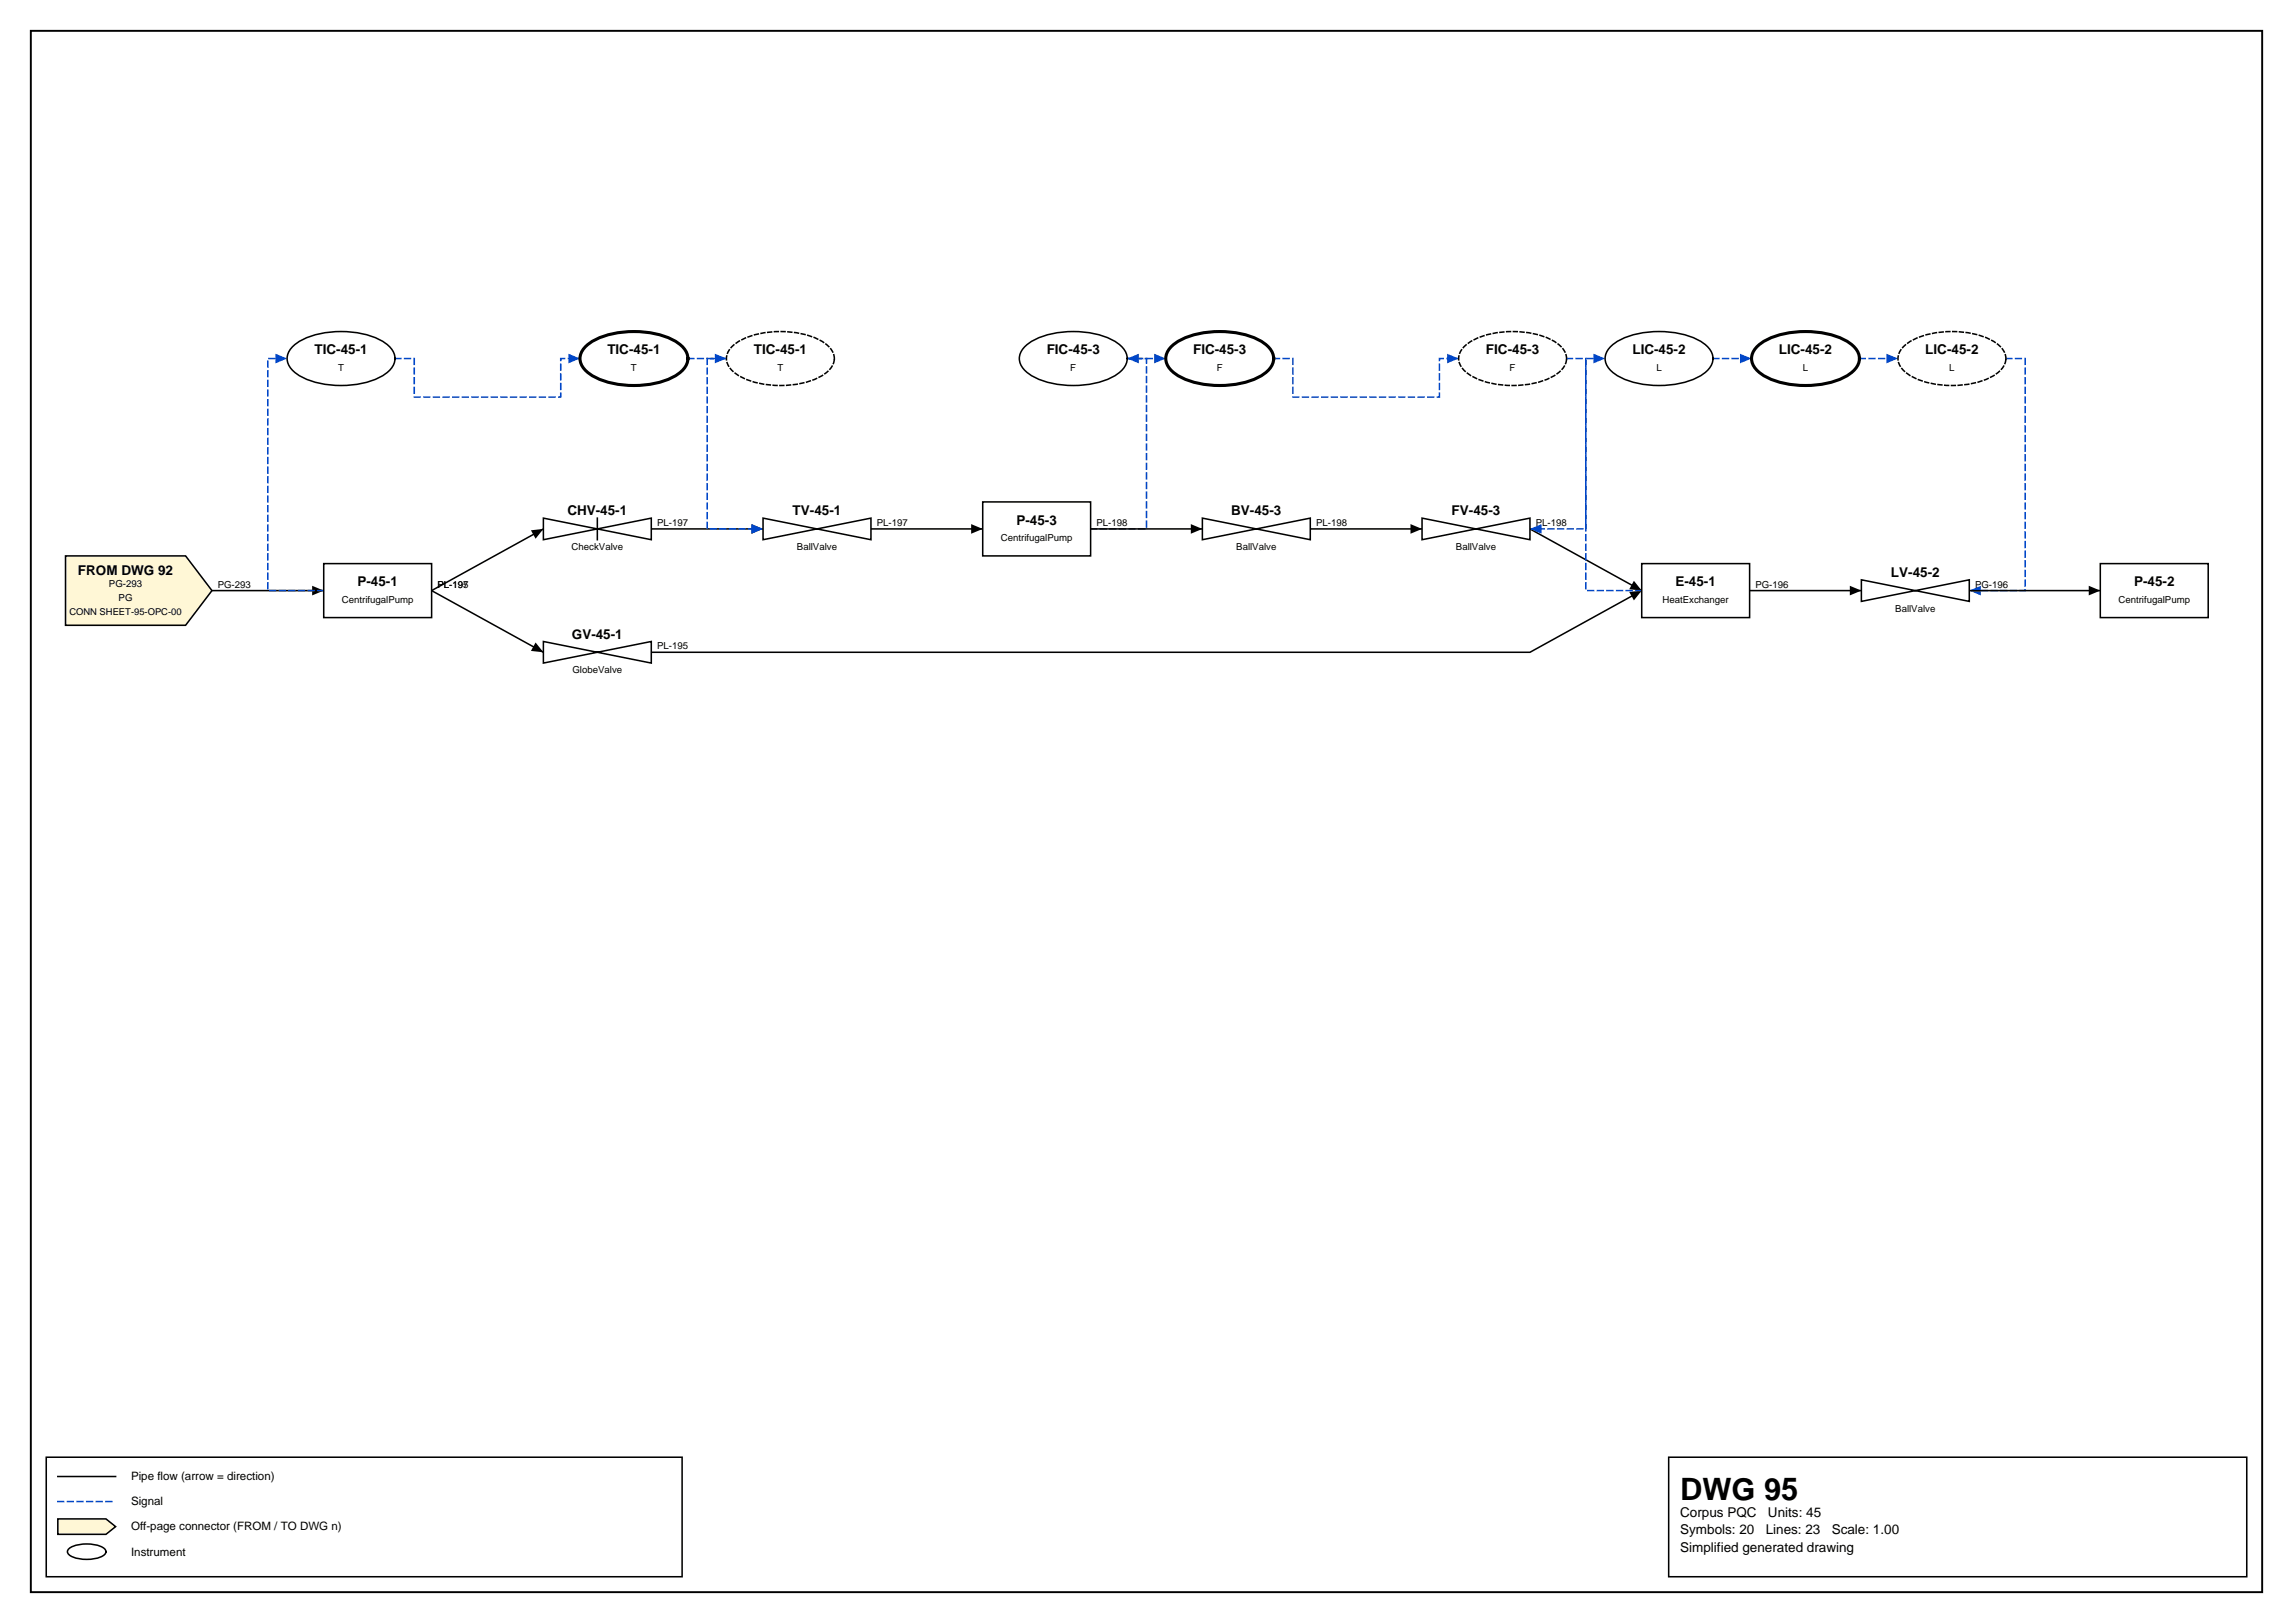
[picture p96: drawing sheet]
<svg xmlns="http://www.w3.org/2000/svg" width="420mm" height="297mm" viewBox="0 0 420 297" stroke-linecap="round" stroke-linejoin="round" font-family="sans-serif">
<defs><g id="words">
<text font-size="5.6" x="307.6" y="274.5">DWG 95</text>
<g font-size="2.5">
<text x="57.6" y="64.8">TIC-45-1</text>
<text x="111.2" y="64.8">TIC-45-1</text>
<text x="138" y="64.8">TIC-45-1</text>
<text x="191.6" y="64.8">FIC-45-3</text>
<text x="218.4" y="64.8">FIC-45-3</text>
<text x="272.1" y="64.8">FIC-45-3</text>
<text x="298.9" y="64.8">LIC-45-2</text>
<text x="325.7" y="64.8">LIC-45-2</text>
<text x="352.5" y="64.8">LIC-45-2</text>
<text x="103.9" y="94.3">CHV-45-1</text>
<text x="145.1" y="94.3">TV-45-1</text>
<text x="225.4" y="94.3">BV-45-3</text>
<text x="265.8" y="94.3">FV-45-3</text>
<text x="186.1" y="96">P-45-3</text>
<text x="14.3" y="105.1">FROM DWG 92</text>
<text x="65.4" y="107.3">P-45-1</text>
<text x="306.7" y="107.3">E-45-1</text>
<text x="346.2" y="105.6">LV-45-2</text>
<text x="390.7" y="107.3">P-45-2</text>
<text x="104.7" y="116.9">GV-45-1</text>
<text x="307.6" y="277.6">Corpus PQC</text>
<text x="307.6" y="280.8">Symbols: 20</text>
<text x="323.3" y="280.8">Lines: 23</text>
<text x="323.7" y="277.6">Units: 45</text>
<text x="335.3" y="280.8">Scale: 1.00</text>
<text x="307.6" y="284">Simplified generated drawing</text>
</g>
<g font-size="2.1">
<text x="24" y="270.9">Pipe flow (arrow = direction)</text>
<text x="24" y="275.5">Signal</text>
<text x="24" y="280.1">Off-page connector (FROM / TO DWG n)</text>
<text x="24" y="284.7">Instrument</text>
</g>
<g font-size="1.8">
<text x="61.9" y="67.9">T</text>
<text x="115.5" y="67.9">T</text>
<text x="142.3" y="67.9">T</text>
<text x="196" y="67.9">F</text>
<text x="222.8" y="67.9">F</text>
<text x="276.4" y="67.9">F</text>
<text x="303.3" y="67.9">L</text>
<text x="330.1" y="67.9">L</text>
<text x="356.9" y="67.9">L</text>
<text x="104.7" y="100.6">CheckValve</text>
<text x="120.3" y="96.3">PL-197</text>
<text x="145.9" y="100.6">BallValve</text>
<text x="160.5" y="96.3">PL-197</text>
<text x="183.2" y="99.1">CentrifugalPump</text>
<text x="200.7" y="96.3">PL-198</text>
<text x="226.3" y="100.6">BallValve</text>
<text x="240.9" y="96.3">PL-198</text>
<text x="266.6" y="100.6">BallValve</text>
<text x="281.2" y="96.3">PL-198</text>
<text x="19.9" y="107.4">PG-293</text>
<text x="39.9" y="107.6">PG-293</text>
<text x="80.1" y="107.6">PL-195</text>
<text x="84.8" y="107.6">7</text>
<text x="321.4" y="107.6">PG-196</text>
<text x="361.6" y="107.6">PG-196</text>
<text x="21.7" y="110">PG</text>
<text x="62.6" y="110.4">CentrifugalPump</text>
<text x="304.4" y="110.4">HeatExchanger</text>
<text x="347" y="111.9">BallValve</text>
<text x="387.8" y="110.4">CentrifugalPump</text>
<text x="120.3" y="118.9">PL-195</text>
<text x="104.8" y="123.2">GlobeValve</text>
</g>
<text font-size="1.7" x="12.7" y="112.5">CONN SHEET-95-OPC-00</text>
</g></defs>
<path d="M5.6 5.6h408.6v285.8h-408.6z" fill="none" stroke="#000" stroke-width=".35"/>
<path d="M8.5 266.7h116.4v21.9h-116.4zM10.6 270.2h10.6M305.5 266.7h105.8v21.9h-105.8z" fill="none" stroke="#000" stroke-width=".28"/>
<path d="M10.6 274.8h10.6" fill="none" stroke="#0046c8" stroke-width=".28" stroke-dasharray="1.1 .7"/>
<path d="M10.6 278h8.8l1.8 1.4-1.8 1.4h-8.8z" fill="#fff7d6" stroke="#000" stroke-width=".28"/>
<path d="M280.1 96.8l20.5 11.3M38.8 108.1h20.5M12.7 283.4a6.7 6.7 0 0 1 6.3 0 .72 .72 0 0 1 0 1.2 6.7 6.7 0 0 1-6.3 0 .72 .72 0 0 1 0-1.2z" fill="none" stroke="#000" stroke-width=".28"/>
<path d="M57.1 107.2l2.2 .9-2.2 .9zM299.1 106.3l1.5 1.8-2.3-.3z" fill="#000"/>
<path d="M206.4 65.6h7" fill="none" stroke="#0046c8" stroke-width=".28" stroke-dasharray="1.1 .7"/>
<path d="M211.3 64.7l2.1 .9-2.1 .9z" fill="#0046c8"/>
<path d="M59.3 108.1h-10.3v-42.5h3.6" fill="none" stroke="#0046c8" stroke-width=".28" stroke-dasharray="1.1 .7"/>
<path d="M50.4 64.7l2.2 .9-2.2 .9z" fill="#0046c8"/>
<path d="M99.5 96.8l-20.5 11.3 20.5 11.3" fill="none" stroke="#000" stroke-width=".28"/>
<path d="M97.2 97.1l2.3-.3-1.4 1.8zM98.1 117.6l1.4 1.8-2.3-.3z" fill="#000"/>
<path d="M125.9 65.6h7.1" fill="none" stroke="#0046c8" stroke-width=".28" stroke-dasharray="1.1 .7"/>
<path d="M130.9 64.7l2.1 .9-2.1 .9z" fill="#0046c8"/>
<path d="M313.6 65.6h7.1" fill="none" stroke="#0046c8" stroke-width=".28" stroke-dasharray="1.1 .7"/>
<path d="M318.6 64.7l2.1 .9-2.1 .9z" fill="#0046c8"/>
<path d="M199.7 96.8h10.2v-31.2h-3.5" fill="none" stroke="#0046c8" stroke-width=".28" stroke-dasharray="1.1 .7"/>
<path d="M206.4 65.6l2.1-.9v1.8z" fill="#0046c8"/>
<path d="M199.7 96.8h20.4" fill="none" stroke="#000" stroke-width=".28"/>
<path d="M218 95.9l2.1 .9-2.1 .9z" fill="#000"/>
<path d="M367.2 65.6h3.6v42.5h-10.3" fill="none" stroke="#0046c8" stroke-width=".28" stroke-dasharray="1.1 .7"/>
<path d="M360.5 108.1l2.2-.9v1.8z" fill="#0046c8"/>
<path d="M233.2 65.6h3.5v7.1h26.8v-7.1h3.6" fill="none" stroke="#0046c8" stroke-width=".28" stroke-dasharray="1.1 .7"/>
<path d="M264.9 64.7l2.2 .9-2.2 .9z" fill="#0046c8"/>
<path d="M159.5 96.8h20.4" fill="none" stroke="#000" stroke-width=".28"/>
<path d="M177.8 95.9l2.1 .9-2.1 .9z" fill="#000"/>
<path d="M340.4 65.6h7.1" fill="none" stroke="#0046c8" stroke-width=".28" stroke-dasharray="1.1 .7"/>
<path d="M345.4 64.7l2.1 .9-2.1 .9z" fill="#0046c8"/>
<path d="M72.3 65.6h3.5v7.1h26.9v-7.1h3.5" fill="none" stroke="#0046c8" stroke-width=".28" stroke-dasharray="1.1 .7"/>
<path d="M104.1 64.7l2.1 .9-2.1 .9z" fill="#0046c8"/>
<path d="M286.8 65.6h3.5v31.2h-10.2" fill="none" stroke="#0046c8" stroke-width=".28" stroke-dasharray="1.1 .7"/>
<path d="M280.1 96.8l2.1-.9v1.8z" fill="#0046c8"/>
<path d="M119.2 96.8h20.5M300.6 108.1l-20.5 11.3h-160.9M360.5 108.1h24" fill="none" stroke="#000" stroke-width=".28"/>
<path d="M137.6 95.9l2.1 .9-2.1 .9zM298.3 108.3l2.3-.2-1.5 1.8zM382.4 107.2l2.1 .9-2.1 .9z" fill="#000"/>
<path d="M300.6 108.1h-10.3v-42.5h3.6" fill="none" stroke="#0046c8" stroke-width=".28" stroke-dasharray="1.1 .7"/>
<path d="M291.7 64.7l2.2 .9-2.2 .9z" fill="#0046c8"/>
<path d="M239.9 96.8h20.4M320.3 108.1h20.5" fill="none" stroke="#000" stroke-width=".28"/>
<path d="M258.2 95.9l2.1 .9-2.1 .9zM338.7 107.2l2.1 .9-2.1 .9z" fill="#000"/>
<path d="M133 65.6h-3.5v31.2h10.2" fill="none" stroke="#0046c8" stroke-width=".28" stroke-dasharray="1.1 .7"/>
<path d="M137.6 95.9l2.1 .9-2.1 .9z" fill="#0046c8"/>
<path d="M12 101.7h22l4.8 6.4-4.8 6.3h-22z" fill="#fff7d6" stroke="#000" stroke-width=".28"/>
<g fill="#fff">
<path d="M260.3 91.9h19.8v9.8h-19.8z"/>
<path d="M139.7 91.9h19.8v9.8h-19.8z"/>
<path d="M99.5 114.4h19.7v9.9h-19.7z"/>
<path d="M99.5 91.9h19.7v9.8h-19.7z"/>
</g>
<g fill="#fff" stroke="#000" stroke-width=".28">
<path d="M260.3 94.8l19.8 4v-4l-19.8 4z"/>
<path d="M187.5 63.5a12.8 12.8 0 0 1 9-2.8 12.8 12.8 0 0 1 9 2.8 2.96 2.96 0 0 1-.7 4.8 15.5 15.5 0 0 1-11.2 2 10.7 10.7 0 0 1-6.1-2.6 2.82 2.82 0 0 1 0-4.2z"/>
<path d="M59.3 103.2h19.7v9.8h-19.7z"/>
<path d="M294.8 63.5a12.8 12.8 0 0 1 8.9-2.8 12.8 12.8 0 0 1 9 2.8 2.96 2.96 0 0 1-.7 4.8 15.5 15.5 0 0 1-11.1 2 10.7 10.7 0 0 1-6.1-2.6 2.82 2.82 0 0 1 0-4.2z"/>
<path d="M179.9 91.9h19.8v9.8h-19.8z"/>
<path d="M384.5 103.2h19.8v9.8h-19.8z"/>
<path d="M139.7 94.8l19.8 4v-4l-19.8 4z"/>
<path d="M53.5 63.5a12.8 12.8 0 0 1 8.9-2.8 12.8 12.8 0 0 1 9 2.8 2.96 2.96 0 0 1-.7 4.8 15.5 15.5 0 0 1-11.1 2 10.7 10.7 0 0 1-6.1-2.6 2.82 2.82 0 0 1 0-4.2z"/>
<path d="M99.5 117.4l19.7 4v-4l-19.7 4z"/>
<path d="M99.5 94.8l19.7 4v-4l-19.7 4z"/>
</g>
<g fill="#fff" stroke="#000" stroke-width=".56">
<path d="M107.1 63.5a12.8 12.8 0 0 1 9-2.8 12.8 12.8 0 0 1 8.9 2.8 2.96 2.96 0 0 1-.7 4.8 15.5 15.5 0 0 1-11.1 2 10.7 10.7 0 0 1-6.1-2.6 2.82 2.82 0 0 1 0-4.2z"/>
<path d="M214.3 63.5a12.8 12.8 0 0 1 9-2.8 12.8 12.8 0 0 1 9 2.8 2.96 2.96 0 0 1-.7 4.8 15.5 15.5 0 0 1-11.1 2 10.7 10.7 0 0 1-6.2-2.6 2.82 2.82 0 0 1 0-4.2z"/>
<path d="M321.6 63.5a12.8 12.8 0 0 1 9-2.8 12.8 12.8 0 0 1 8.9 2.8 2.96 2.96 0 0 1-.7 4.8 15.5 15.5 0 0 1-11.1 2 10.7 10.7 0 0 1-6.1-2.6 2.82 2.82 0 0 1 0-4.2z"/>
</g>
<g fill="#fff" stroke="#000" stroke-width=".28" stroke-dasharray=".7 .5">
<path d="M348.4 63.5a12.8 12.8 0 0 1 9-2.8 12.8 12.8 0 0 1 8.9 2.8 2.96 2.96 0 0 1-.7 4.8 15.5 15.5 0 0 1-11.1 2 10.7 10.7 0 0 1-6.1-2.6 2.82 2.82 0 0 1 0-4.2z"/>
<path d="M268 63.5a12.8 12.8 0 0 1 8.9-2.8 12.8 12.8 0 0 1 9 2.8 2.96 2.96 0 0 1-.7 4.8 15.5 15.5 0 0 1-11.1 2 10.7 10.7 0 0 1-6.1-2.6 2.82 2.82 0 0 1 0-4.2z"/>
</g>
<path d="M109.4 94.8v4" fill="none" stroke="#000" stroke-width=".28"/>
<g fill="#fff">
<path d="M340.8 103.2h19.7v9.8h-19.7z"/>
<path d="M220.1 91.9h19.8v9.8h-19.8z"/>
</g>
<g fill="#fff" stroke="#000" stroke-width=".28">
<path d="M340.8 106.1l19.7 4v-4l-19.7 4z"/>
<path d="M300.6 103.2h19.7v9.8h-19.7z"/>
<path d="M220.1 94.8l19.8 4v-4l-19.8 4z"/>
</g>
<path d="M133.9 63.5a12.8 12.8 0 0 1 9-2.8 12.8 12.8 0 0 1 8.9 2.8 2.96 2.96 0 0 1-.6 4.8 15.5 15.5 0 0 1-11.2 2 10.7 10.7 0 0 1-6.1-2.6 2.82 2.82 0 0 1 0-4.2z" fill="#fff" stroke="#000" stroke-width=".28" stroke-dasharray=".7 .5"/>
<use href="#words"/>
</svg>
